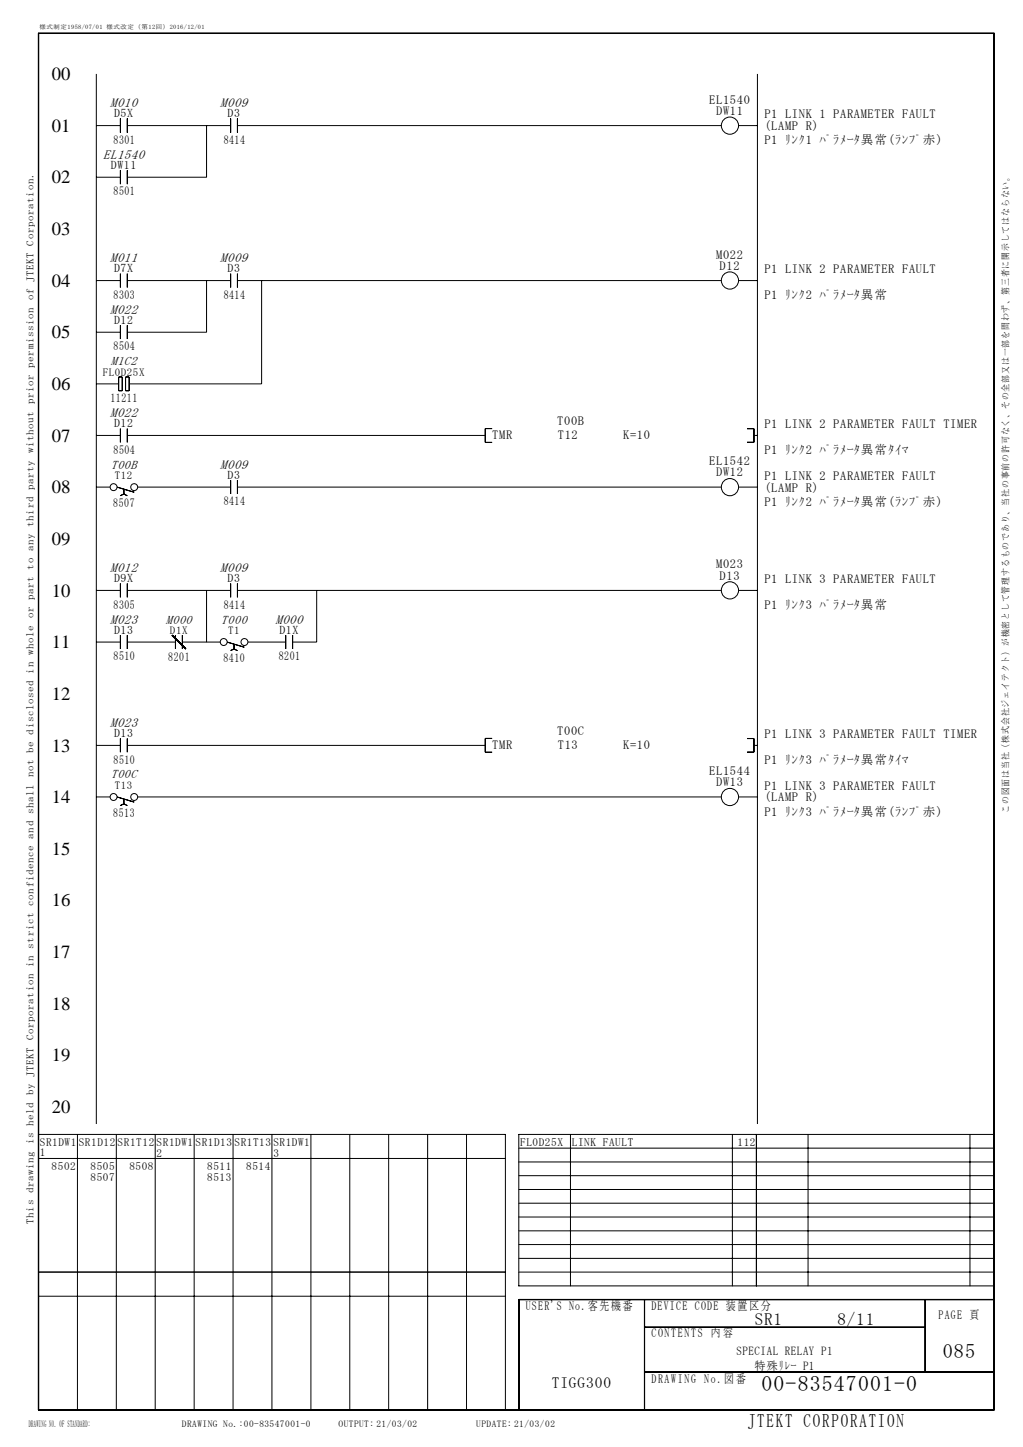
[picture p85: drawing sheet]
<svg xmlns="http://www.w3.org/2000/svg" width="210mm" height="297mm" viewBox="0 0 210 297" stroke-linecap="round" stroke-linejoin="round" font-family="sans-serif">
<defs><g id="words">
<text font-size="4.5" x="156.3" y="285.6">00-83547001-0</text>
<text font-size="4.2" x="193.5" y="278.8">085</text>
<text font-size="3.9" x="153.5" y="292.9">JTEKT CORPORATION</text>
<g font-size="3.8">
<text x="10.7" y="16.4">00</text>
<text x="10.7" y="27.1">01</text>
<text x="10.7" y="37.7">02</text>
<text x="10.7" y="48.3">03</text>
<text x="10.7" y="58.9">04</text>
<text x="10.7" y="69.5">05</text>
<text x="10.7" y="80.1">06</text>
<text x="10.7" y="90.7">07</text>
<text x="10.7" y="101.3">08</text>
<text x="10.7" y="111.9">09</text>
<text x="10.7" y="122.5">10</text>
<text x="10.7" y="133.1">11</text>
<text x="10.7" y="143.7">12</text>
<text x="10.7" y="154.3">13</text>
<text x="10.7" y="164.9">14</text>
<text x="10.7" y="175.5">15</text>
<text x="10.7" y="186.1">16</text>
<text x="10.7" y="196.7">17</text>
<text x="10.7" y="207.3">18</text>
<text x="10.7" y="217.9">19</text>
<text x="10.7" y="228.5">20</text>
</g>
<g font-size="3.5">
<text x="154.9" y="272">SR1</text>
<text x="171.9" y="272">8/11</text>
</g>
<text font-size="3.2" x="113.3" y="285">TIGG300</text>
<g font-size="2.7">
<text x="22.6" y="22">M010</text>
<text x="45.2" y="22">M009</text>
<text x="21.2" y="32.6">EL1540</text>
<text x="22.6" y="53.8">M011</text>
<text x="45.2" y="53.8">M009</text>
<text x="22.6" y="64.4">M022</text>
<text x="22.6" y="85.6">M022</text>
<text x="45.2" y="96.2">M009</text>
<text x="22.6" y="117.4">M012</text>
<text x="45.2" y="117.4">M009</text>
<text x="22.6" y="128">M023</text>
<text x="56.5" y="128">M000</text>
<text x="22.6" y="149.2">M023</text>
</g>
<g font-size="2.6">
<text x="145.6" y="21.3">EL1540</text>
<text x="147" y="23.6">DW11</text>
<text x="23.3" y="29.5">8301</text>
<text x="45.9" y="29.5">8414</text>
<text x="156.9" y="24.3">P1 LINK 1 PARAMETER FAULT</text>
<text x="156.9" y="26.7">(LAMP R)</text>
<text x="156.9" y="29.6">P1 ﾘﾝｸ1 ﾊﾟﾗﾒｰﾀ異常(ﾗﾝﾌﾟ赤)</text>
<text x="23.3" y="40.1">8501</text>
<text x="147" y="53.1">M022</text>
<text x="147.7" y="55.4">D12</text>
<text x="156.9" y="56.1">P1 LINK 2 PARAMETER FAULT</text>
<text x="23.3" y="61.3">8303</text>
<text x="45.9" y="61.3">8414</text>
<text x="156.9" y="61.4">P1 ﾘﾝｸ2 ﾊﾟﾗﾒｰﾀ異常</text>
<text x="23.3" y="71.9">8504</text>
<text x="22.8" y="75">M1C2</text>
<text x="22.7" y="82.5">11211</text>
<text x="114.4" y="87.2">T00B</text>
<text x="156.9" y="87.9">P1 LINK 2 PARAMETER FAULT TIMER</text>
<text x="23.3" y="93.1">8504</text>
<text x="101" y="90.2">TMR</text>
<text x="114.5" y="90.2">T12</text>
<text x="127.9" y="90.2">K=10</text>
<text x="145.6" y="95.5">EL1542</text>
<text x="156.9" y="93.2">P1 ﾘﾝｸ2 ﾊﾟﾗﾒｰﾀ異常ﾀｲﾏ</text>
<text x="22.8" y="96.2">T00B</text>
<text x="147" y="97.8">DW12</text>
<text x="156.9" y="98.5">P1 LINK 2 PARAMETER FAULT</text>
<text x="156.9" y="100.9">(LAMP R)</text>
<text x="23.3" y="104.1">8507</text>
<text x="45.9" y="103.7">8414</text>
<text x="156.9" y="103.8">P1 ﾘﾝｸ2 ﾊﾟﾗﾒｰﾀ異常(ﾗﾝﾌﾟ赤)</text>
<text x="147" y="116.7">M023</text>
<text x="147.7" y="119">D13</text>
<text x="156.9" y="119.7">P1 LINK 3 PARAMETER FAULT</text>
<text x="23.3" y="124.9">8305</text>
<text x="45.9" y="124.9">8414</text>
<text x="156.9" y="125">P1 ﾘﾝｸ3 ﾊﾟﾗﾒｰﾀ異常</text>
<text x="34.1" y="128">M000</text>
<text x="45.4" y="128">T000</text>
<text x="23.3" y="135.6">8510</text>
<text x="34.5" y="135.6">8201</text>
<text x="45.9" y="135.9">8410</text>
<text x="57.2" y="135.6">8201</text>
<text x="101" y="153.8">TMR</text>
<text x="114.4" y="150.8">T00C</text>
<text x="114.5" y="153.8">T13</text>
<text x="127.9" y="153.8">K=10</text>
<text x="156.9" y="151.5">P1 LINK 3 PARAMETER FAULT TIMER</text>
<text x="22.8" y="159.8">T00C</text>
<text x="23.3" y="156.7">8510</text>
<text x="145.6" y="159.1">EL1544</text>
<text x="147" y="161.4">DW13</text>
<text x="156.9" y="156.8">P1 ﾘﾝｸ3 ﾊﾟﾗﾒｰﾀ異常ﾀｲﾏ</text>
<text x="23.3" y="167.7">8513</text>
<text x="156.9" y="162.1">P1 LINK 3 PARAMETER FAULT</text>
<text x="156.9" y="164.5">(LAMP R)</text>
<text x="156.9" y="167.4">P1 ﾘﾝｸ3 ﾊﾟﾗﾒｰﾀ異常(ﾗﾝﾌﾟ赤)</text>
<text x="107.9" y="268.9">USER'S No.客先機番</text>
<text x="133.7" y="268.9">DEVICE CODE 装置区分</text>
<text x="133.7" y="274.5">CONTENTS 内 容</text>
<text x="192.7" y="270.7">PAGE 頁</text>
<text x="133.7" y="283.8">DRAWING No.図 番</text>
</g>
<g font-size="2.5">
<text x="151.2" y="278.1">SPECIAL RELAY P1</text>
<text x="154.9" y="281.3">特殊ﾘﾚｰ P1</text>
</g>
<g font-size="2.4">
<text x="23.4" y="24.1">D5X</text>
<text x="46.7" y="24.1">D3</text>
<text x="22.8" y="34.7">DW11</text>
<text x="23.4" y="55.9">D7X</text>
<text x="46.7" y="55.9">D3</text>
<text x="23.4" y="66.5">D12</text>
<text x="23.4" y="87.7">D12</text>
<text x="46.7" y="98.3">D3</text>
<text x="23.4" y="119.5">D9X</text>
<text x="46.7" y="119.5">D3</text>
<text x="23.4" y="130.1">D13</text>
<text x="57.3" y="130.1">D1X</text>
<text x="23.4" y="151.3">D13</text>
</g>
<g font-size="2.3">
<text x="8.2" y="235.2">SR1DW1</text>
<text x="8.2" y="237.4">1</text>
<text x="16.2" y="235.2">SR1D12</text>
<text x="24.2" y="235.2">SR1T12</text>
<text x="32.2" y="235.2">SR1DW1</text>
<text x="32.2" y="237.4">2</text>
<text x="40.1" y="235.2">SR1D13</text>
<text x="48.1" y="235.2">SR1T13</text>
<text x="56.1" y="235.2">SR1DW1</text>
<text x="56.1" y="237.4">3</text>
<text x="106.8" y="235.2">FL0D25X</text>
<text x="117.4" y="235.2">LINK FAULT</text>
<text x="151.4" y="235.2">112</text>
<text x="10.6" y="240.2">8502</text>
<text x="18.6" y="240.2">8505</text>
<text x="18.6" y="242.4">8507</text>
<text x="26.6" y="240.2">8508</text>
<text x="42.5" y="240.2">8511</text>
<text x="42.5" y="242.4">8513</text>
<text x="50.5" y="240.2">8514</text>
</g>
<g font-size="2.2">
<text x="21.1" y="77.1">FL0D25X</text>
<text x="23.6" y="98.3">T12</text>
<text x="34.9" y="130.1">D1X</text>
<text x="46.8" y="130.1">T1</text>
<text x="23.6" y="161.9">T13</text>
</g>
<text font-size="2.1" x="6.9" y="251.2" transform="rotate(-90 6.9 251.2)">This drawing is held by JTEKT Corporation in strict confidence and shall not be disclosed in whole or part to any third party without prior permission of JTEKT Corporation.</text>
<g font-size="1.9">
<text x="207.1" y="166.9" transform="rotate(-90 207.1 166.9)">この図面は当社（株式会社ジェイテクト）が機密として管理するものであり、当社の事前の許可なく、その全部又は一部を問わず、第三者に開示してはならない。</text>
<text x="5.9" y="293">DRAWING NO. OF STANDARD:</text>
<text x="37.3" y="293">DRAWING No.:00-83547001-0</text>
<text x="69.5" y="293">OUTPUT: 21/03/02</text>
<text x="97.8" y="293">UPDATE: 21/03/02</text>
</g>
<text font-size="1.3" x="8.1" y="6">様式制定1958/07/01 様式改定（第12回）2016/12/01</text>
</g></defs>
<g fill="none" stroke="#000" stroke-width=".21">
<path d="M7.9 6.8v282.6M7.9 6.8h196.1v282.6h-196.1zM7.9 6.9h196.1M19.8 15.2v215.5M155.5 15.2v215.5M204.1 6.8v282.6M19.8 25.8h4.9M19.8 36.4h4.9M24.7 24.4v2.8M24.7 35v2.8M26.1 24.4v2.8M26.1 35v2.8"/>
<path d="M26.1 25.8h21.2M42.4 25.8v10.6h-16.3M47.3 24.4v2.8M48.7 24.4v2.8M48.7 25.8h99.4M151.6 25.8h3.9M19.8 57.6h4.9M24.7 56.2v2.8M26.1 56.2v2.8M26.1 57.6h21.2M42.4 57.6v10.6h-16.3M47.3 56.2v2.8"/>
<path d="M48.7 56.2v2.8M48.7 57.6h99.4M53.7 57.6v21.2h-27.2M151.6 57.6h3.9M19.8 68.2h4.9M19.8 78.8h4.6M24.3 77.4v2.8M24.4 77.4h.7v2.8h-.7zM24.7 66.8v2.8M25.8 77.4h.7v2.8h-.7zM26.1 66.8v2.8M26.5 77.4v2.8"/>
<path d="M19.8 89.4h4.9M19.8 100h2.8M24 100l3.6 1M24.7 88v2.8M26.1 88v2.8M26.1 89.4h73.5M28.3 100h19M47.3 98.6v2.8M48.7 98.6v2.8M48.7 100h99.4M99.6 88h1.4M101 88h-1.4v2.8h1.4"/>
<path d="M151.6 100h3.9M153.4 88h1.4l-.1 2.8h-1.3M153.4 90.8h1.4M154.8 89.4h.7M24.7 119.8v2.8M25.4 100.4v1l.7 .4-.7-.4M25.4 100.4v1M25.4 101.4l-.7 .3M26.1 119.8v2.8M47.3 119.8v2.8M48.7 119.8v2.8M19.8 121.2h4.9"/>
<path d="M19.8 131.8h4.9M24.7 130.4v2.8M26.1 130.4v2.8M26.1 121.2h21.2M26.1 131.8h9.9M35.3 130.4l2.8 2.8M35.3 130.4l2.9 2.8M35.3 130.3l2.9 2.9M36 130.4v2.8M37.4 130.4v2.8M37.4 131.8h7.8M42.4 121.2v10.6"/>
<path d="M46.6 131.8l3.6 1.1M48 132.2v1M48 133.2l.7 .4M48 133.2l-.7 .3M48.7 121.2h99.4M50.9 131.8h7.8M58.6 130.4v2.8M60 130.4v2.8M60.1 130.4v2.8M65 121.2v10.6h-4.9M151.6 121.2h3.9M19.8 153h4.9"/>
<path d="M24.7 151.6v2.8M26.1 151.6v2.8M26.1 153h73.5M101 151.6h-1.4v2.8h1.4M153.4 151.6h1.3v2.8h-1.3M153.4 151.6h1.4M154.8 153h.7M19.8 163.6h2.8M24 163.6l3.6 1.1M25.4 164v1l.7 .4M25.4 165l-.7 .4M25.4 164v1l-.7 .4"/>
<path d="M28.3 163.6h119.8M151.6 163.6h3.9M7.9 232.9h95.8v56.5M7.9 237.8h95.8M15.9 232.9v56.5M23.9 232.9v56.5M31.9 232.9v56.5M39.9 232.9v56.5M47.8 232.9v56.5M55.8 232.9v56.5M63.8 232.9v56.5M71.8 232.9v56.5"/>
<path d="M79.8 232.9v56.5M87.8 232.9v56.5M95.8 232.9v56.5M106.5 238.5h97.5M106.5 235.7h97.5M117.1 232.9v31.1M150.3 232.9v31.1M155.3 232.9v31.1M165.9 232.9v31.1M199.1 232.9v31.1M204 232.9h-97.5v31.1h97.5M106.5 258.3h97.5"/>
<path d="M106.5 255.5h97.5M106.5 252.7h97.5M106.5 249.8h97.5M106.5 247h97.5M106.5 244.2h97.5M106.5 241.3h97.5M7.9 261.1h95.8M7.9 266.1h95.8M106.5 261.1h97.5M106.5 266.7h97.5M106.5 266.8v22.6M132.3 266.8v22.6"/>
<path d="M132.3 272.5h57.6M132.3 272.4h57.6M189.9 266.8v14.8M204 266.8h-97.5v22.6M7.9 289.5h196.1M132.3 281.6h71.7"/>
<circle cx="149.8" cy="25.8" r="1.77"/>
<circle cx="149.8" cy="57.6" r="1.77"/>
<circle cx="149.8" cy="100" r="1.77"/>
<circle cx="23.3" cy="100" r=".71"/>
<circle cx="27.5" cy="100" r=".71"/>
<circle cx="45.9" cy="131.8" r=".71"/>
<circle cx="50.2" cy="131.8" r=".71"/>
<circle cx="149.8" cy="121.2" r="1.77"/>
<circle cx="23.3" cy="163.6" r=".71"/>
<circle cx="27.5" cy="163.6" r=".71"/>
<circle cx="149.8" cy="163.6" r="1.77"/>
</g>
<use href="#words"/>
</svg>
